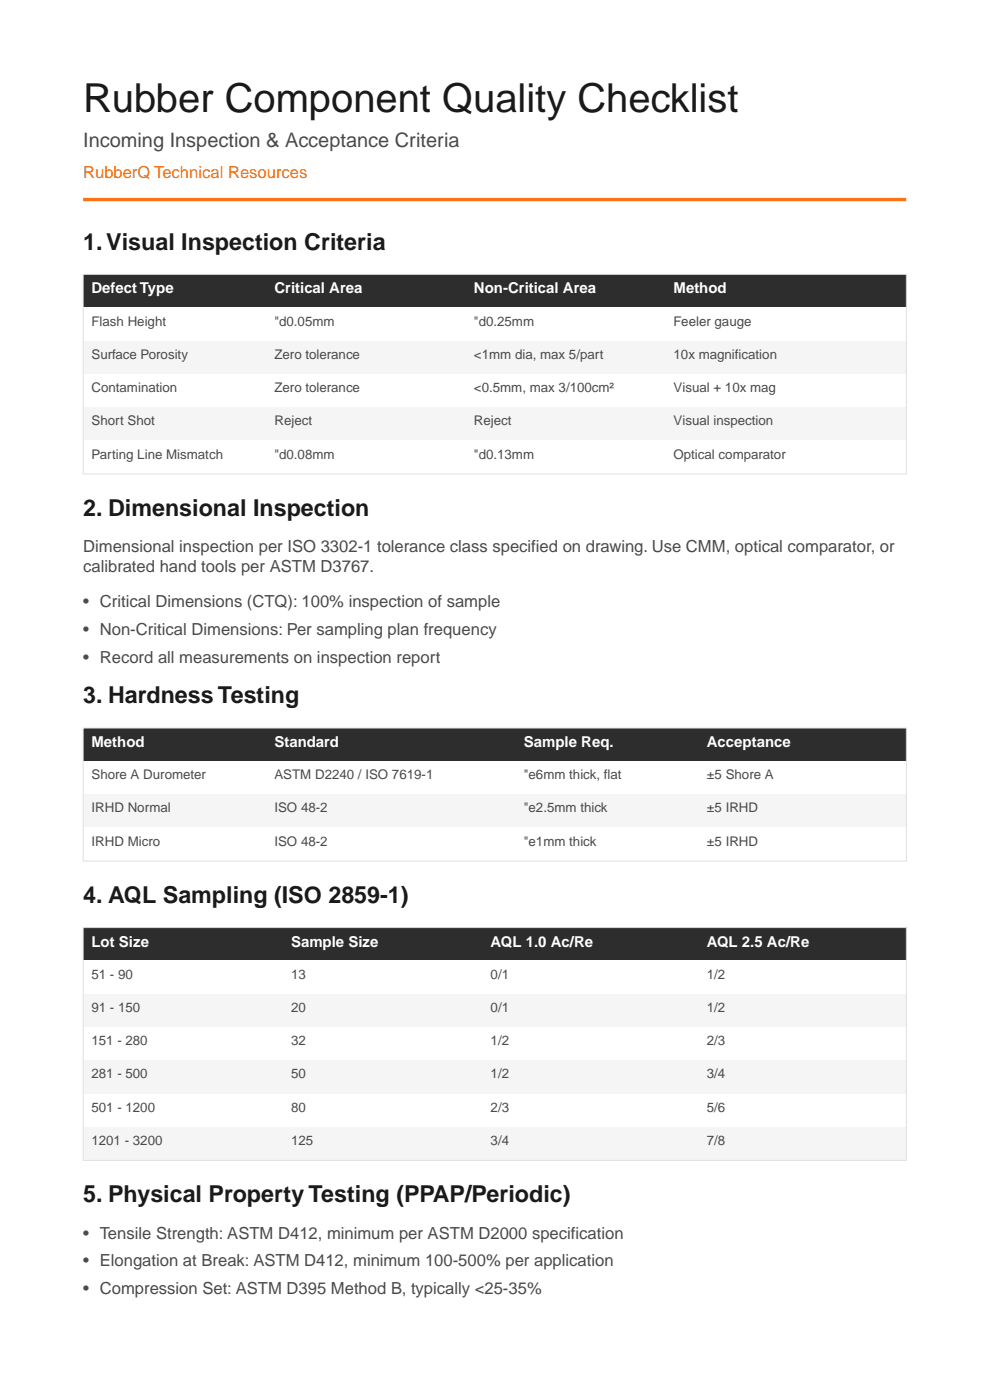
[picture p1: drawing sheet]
<svg xmlns="http://www.w3.org/2000/svg" width="210mm" height="297mm" viewBox="0 0 210 297" stroke-linecap="round" stroke-linejoin="round" font-family="sans-serif">
<defs><g id="words">
<text font-size="8.5" fill="#1a1a1a" x="17.6" y="23.7">Rubber Component Quality Checklist</text>
<g font-size="4.9" fill="#1a1a1a">
<text x="17.6" y="52.9">1. Visual Inspection Criteria</text>
<text x="17.6" y="109.4">2. Dimensional Inspection</text>
<text x="17.6" y="149.2">3. Hardness Testing</text>
<text x="17.6" y="191.5">4. AQL Sampling (ISO 2859-1)</text>
<text x="17.6" y="255">5. Physical Property Testing (PPAP/Periodic)</text>
</g>
<text font-size="4.2" fill="#4a4a4a" x="17.6" y="31.3">Incoming Inspection &amp; Acceptance Criteria</text>
<text font-size="3.5" fill="#f97316" x="17.6" y="37.8">RubberQ Technical Resources</text>
<g font-size="3.5" fill="#4a4a4a">
<text x="17.6" y="117.2">Dimensional inspection per ISO 3302-1 tolerance class specified on drawing. Use CMM, optical comparator, or</text>
<text x="17.6" y="121.3">calibrated hand tools per ASTM D3767.</text>
<text x="17.6" y="128.9">• Critical Dimensions (CTQ): 100% inspection of sample</text>
<text x="17.6" y="134.7">• Non-Critical Dimensions: Per sampling plan frequency</text>
<text x="17.6" y="140.6">• Record all measurements on inspection report</text>
<text x="17.6" y="262.8">• Tensile Strength: ASTM D412, minimum per ASTM D2000 specification</text>
<text x="17.6" y="268.7">• Elongation at Break: ASTM D412, minimum 100-500% per application</text>
<text x="17.6" y="274.5">• Compression Set: ASTM D395 Method B, typically &lt;25-35%</text>
</g>
<g font-size="3.2" fill="#fff">
<text x="19.4" y="62.3">Defect Type</text>
<text x="58.2" y="62.3">Critical Area</text>
<text x="100.5" y="62.3">Non-Critical Area</text>
<text x="142.9" y="62.3">Method</text>
<text x="19.4" y="158.5">Method</text>
<text x="58.2" y="158.5">Standard</text>
<text x="111.1" y="158.5">Sample Req.</text>
<text x="149.9" y="158.5">Acceptance</text>
<text x="19.4" y="200.8">Lot Size</text>
<text x="61.7" y="200.8">Sample Size</text>
<text x="104.1" y="200.8">AQL 1.0 Ac/Re</text>
<text x="149.9" y="200.8">AQL 2.5 Ac/Re</text>
</g>
<g font-size="2.8" fill="#4a4a4a">
<text x="19.4" y="69.1">Flash Height</text>
<text x="58.2" y="69.1">&quot;d0.05mm</text>
<text x="100.5" y="69.1">&quot;d0.25mm</text>
<text x="142.9" y="69.1">Feeler gauge</text>
<text x="19.4" y="76.1">Surface Porosity</text>
<text x="58.2" y="76.1">Zero tolerance</text>
<text x="100.5" y="76.1">&lt;1mm dia, max 5/part</text>
<text x="142.9" y="76.1">10x magnification</text>
<text x="19.4" y="83.2">Contamination</text>
<text x="58.2" y="83.2">Zero tolerance</text>
<text x="100.5" y="83.2">&lt;0.5mm, max 3/100cm²</text>
<text x="142.9" y="83.2">Visual + 10x mag</text>
<text x="19.4" y="90.2">Short Shot</text>
<text x="58.2" y="90.2">Reject</text>
<text x="100.5" y="90.2">Reject</text>
<text x="142.9" y="90.2">Visual inspection</text>
<text x="19.4" y="97.3">Parting Line Mismatch</text>
<text x="58.2" y="97.3">&quot;d0.08mm</text>
<text x="100.5" y="97.3">&quot;d0.13mm</text>
<text x="142.9" y="97.3">Optical comparator</text>
<text x="19.4" y="165.3">Shore A Durometer</text>
<text x="58.2" y="165.3">ASTM D2240 / ISO 7619-1</text>
<text x="111.1" y="165.3">&quot;e6mm thick, flat</text>
<text x="149.9" y="165.3">±5 Shore A</text>
<text x="19.4" y="172.3">IRHD Normal</text>
<text x="58.2" y="172.3">ISO 48-2</text>
<text x="111.1" y="172.3">&quot;e2.5mm thick</text>
<text x="149.9" y="172.3">±5 IRHD</text>
<text x="19.4" y="179.4">IRHD Micro</text>
<text x="58.2" y="179.4">ISO 48-2</text>
<text x="111.1" y="179.4">&quot;e1mm thick</text>
<text x="149.9" y="179.4">±5 IRHD</text>
<text x="19.4" y="207.6">51 - 90</text>
<text x="61.7" y="207.6">13</text>
<text x="104.1" y="207.6">0/1</text>
<text x="149.9" y="207.6">1/2</text>
<text x="19.4" y="214.7">91 - 150</text>
<text x="61.7" y="214.7">20</text>
<text x="104.1" y="214.7">0/1</text>
<text x="149.9" y="214.7">1/2</text>
<text x="19.4" y="221.7">151 - 280</text>
<text x="61.7" y="221.7">32</text>
<text x="104.1" y="221.7">1/2</text>
<text x="149.9" y="221.7">2/3</text>
<text x="19.4" y="228.8">281 - 500</text>
<text x="61.7" y="228.8">50</text>
<text x="104.1" y="228.8">1/2</text>
<text x="149.9" y="228.8">3/4</text>
<text x="19.4" y="235.8">501 - 1200</text>
<text x="61.7" y="235.8">80</text>
<text x="104.1" y="235.8">2/3</text>
<text x="149.9" y="235.8">5/6</text>
<text x="19.4" y="242.9">1201 - 3200</text>
<text x="61.7" y="242.9">125</text>
<text x="104.1" y="242.9">3/4</text>
<text x="149.9" y="242.9">7/8</text>
</g>
</g></defs>
<path d="M17.6 42.3h174.7" fill="none" stroke="#f97316" stroke-width=".71" stroke-linecap="butt"/>
<path d="M17.6 58.2h174.7v7.1h-174.7z" fill="#2d2d2d"/>
<path d="M17.6 65.3h174.7v7h-174.7z" fill="#fff"/>
<path d="M17.6 72.3h174.7v7.1h-174.7z" fill="#f5f5f5"/>
<path d="M17.6 79.4h174.7v7h-174.7z" fill="#fff"/>
<path d="M17.6 86.4h174.7v7.1h-174.7z" fill="#f5f5f5"/>
<path d="M17.6 93.5h174.7v7h-174.7z" fill="#fff"/>
<path d="M17.6 58.2h174.7v42.3h-174.7z" fill="none" stroke="#e0e0e0" stroke-width=".21"/>
<path d="M17.6 154.4h174.7v7.1h-174.7z" fill="#2d2d2d"/>
<path d="M17.6 161.5h174.7v7.1h-174.7z" fill="#fff"/>
<path d="M17.6 168.6h174.7v7h-174.7z" fill="#f5f5f5"/>
<path d="M17.6 175.6h174.7v7.1h-174.7z" fill="#fff"/>
<path d="M17.6 154.4h174.7v28.3h-174.7z" fill="none" stroke="#e0e0e0" stroke-width=".21"/>
<path d="M17.6 196.8h174.7v7h-174.7z" fill="#2d2d2d"/>
<path d="M17.6 203.8h174.7v7.1h-174.7z" fill="#fff"/>
<path d="M17.6 210.9h174.7v7h-174.7z" fill="#f5f5f5"/>
<path d="M17.6 217.9h174.7v7.1h-174.7z" fill="#fff"/>
<path d="M17.6 225h174.7v7.1h-174.7z" fill="#f5f5f5"/>
<path d="M17.6 232.1h174.7v7h-174.7z" fill="#fff"/>
<path d="M17.6 239.1h174.7v7.1h-174.7z" fill="#f5f5f5"/>
<path d="M17.6 196.8h174.7v49.4h-174.7z" fill="none" stroke="#e0e0e0" stroke-width=".21"/>
<use href="#words"/>
</svg>
